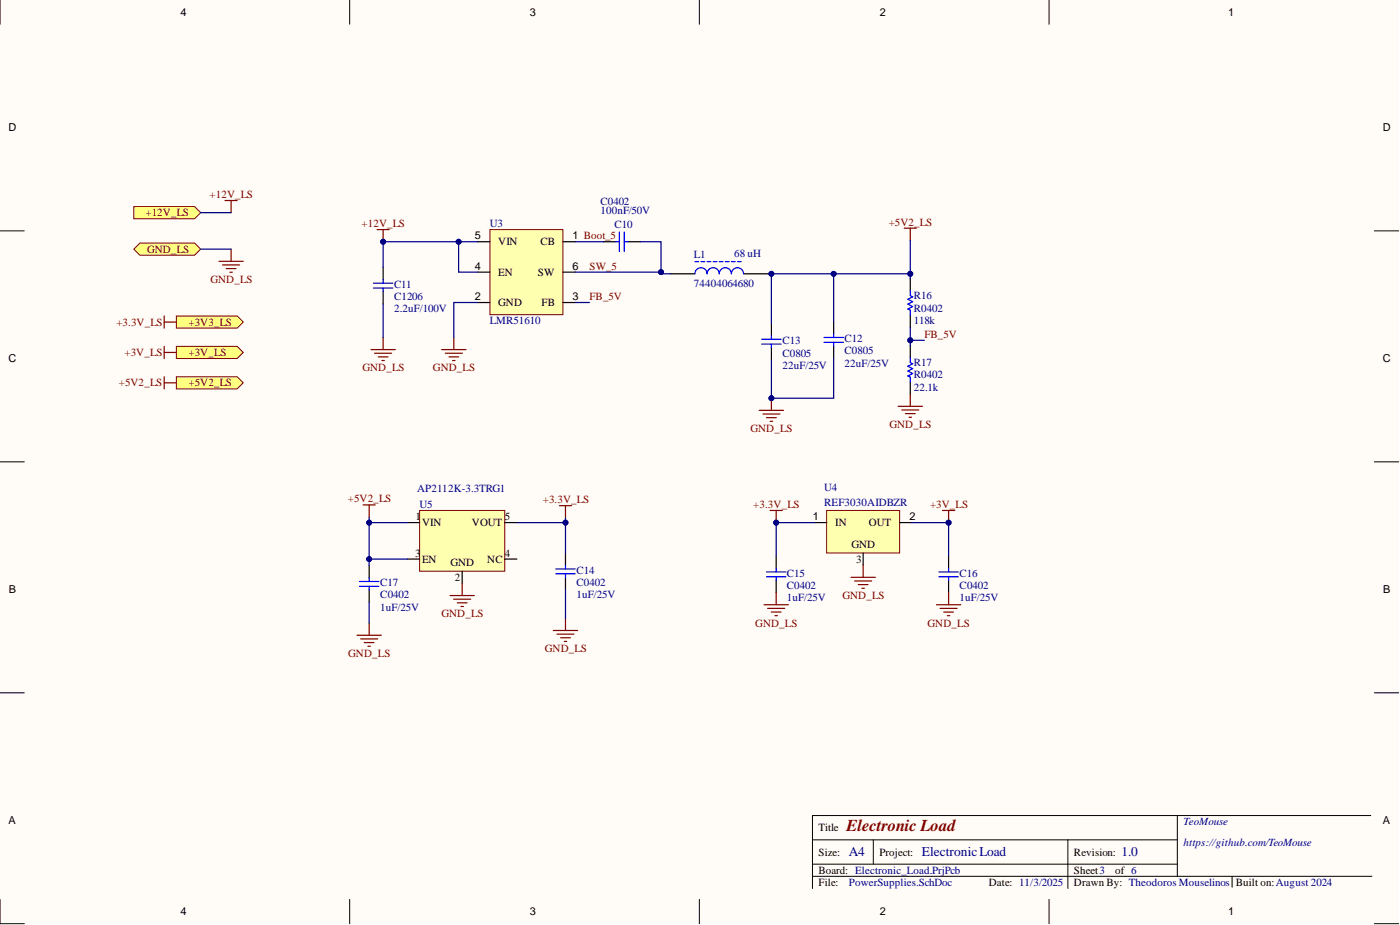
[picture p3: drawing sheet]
<svg xmlns="http://www.w3.org/2000/svg" width="292mm" height="193mm" viewBox="0 0 292 193" stroke-linecap="round" stroke-linejoin="round" font-family="sans-serif">
<defs><g id="words">
<text font-size="3.5" fill="#800000" x="176.6" y="173.4">Electronic Load</text>
<g font-size="2.8" fill="#000080">
<text x="177.1" y="178.7">A4</text>
<text x="192.4" y="178.7">ElectronicLoad</text>
<text x="234" y="178.7">1.0</text>
</g>
<g font-size="2.3">
<text x="37.6" y="3.3">4</text>
<text x="110.6" y="3.3">3</text>
<text x="183.6" y="3.3">2</text>
<text x="256.2" y="3.3">1</text>
<text x="1.8" y="27.4">D</text>
<text x="288.5" y="27.4">D</text>
<text x="99.1" y="49.9">5</text>
<text x="104" y="51.2">VIN</text>
<text x="112.8" y="51.2">CB</text>
<text x="119.4" y="49.9">1 Boot_5</text>
<text x="99.1" y="56.3">4</text>
<text x="104" y="57.6">EN</text>
<text x="112.2" y="57.6">SW</text>
<text x="119.4" y="56.3">6</text>
<text x="99.1" y="62.6">2</text>
<text x="104" y="63.9">GND</text>
<text x="113" y="63.9">FB</text>
<text x="119.4" y="62.6">3</text>
<text x="1.8" y="75.6">C</text>
<text x="288.5" y="75.6">C</text>
<text x="86.7" y="108.5">1</text>
<text x="88.1" y="109.8">VIN</text>
<text x="98.5" y="109.8">VOUT</text>
<text x="105.3" y="108.5">5</text>
<text x="169.6" y="108.5">1</text>
<text x="174.3" y="109.8">IN</text>
<text x="181.3" y="109.8">OUT</text>
<text x="189.7" y="108.5">2</text>
<text x="86.6" y="116.1">3</text>
<text x="88.1" y="117.4">EN</text>
<text x="94" y="118.2">GND</text>
<text x="101.7" y="117.4">NC</text>
<text x="105.3" y="116.1">4</text>
<text x="177.6" y="114.4">GND</text>
<text x="178.7" y="117.4">3</text>
<text x="1.9" y="123.7">B</text>
<text x="94.9" y="121.2">2</text>
<text x="288.6" y="123.7">B</text>
<text x="1.8" y="171.9">A</text>
<text x="170.8" y="173.4">Title</text>
<text x="288.5" y="171.9">A</text>
<text x="170.8" y="178.5">Size:</text>
<text x="183.5" y="178.5">Project:</text>
<text x="224.1" y="178.5">Revision:</text>
<text x="170.8" y="184.8">File:</text>
<text x="170.8" y="182.3">Board: Electronic_Load.PrjPcb</text>
<text x="206.3" y="184.8">Date: 11/3/2025</text>
<text x="224.1" y="182.3">Sheet3</text>
<text x="224.1" y="184.8">Drawn By: Theodoros Mouselinos</text>
<text x="232.7" y="182.3">of 6</text>
<text x="257.8" y="184.8">Built on:August 2024</text>
<text x="37.6" y="190.9">4</text>
<text x="110.6" y="190.9">3</text>
<text x="183.6" y="190.9">2</text>
<text x="256.2" y="190.9">1</text>
</g>
<g font-size="2.3" fill="#800000">
<text x="43.7" y="41.3">+12V_LS</text>
<text x="30.4" y="45.1">+12V_LS</text>
<text x="75.5" y="47.4">+12V_LS</text>
<text x="185.4" y="47.1">+5V2_LS</text>
<text x="30.7" y="52.7">GND_LS</text>
<text x="43.9" y="59.1">GND_LS</text>
<text x="123" y="56.3">SW_5</text>
<text x="123" y="62.6">FB_5V</text>
<text x="24.3" y="67.9">+3.3V_LS</text>
<text x="39.3" y="67.9">+3V3_LS</text>
<text x="192.9" y="70.5">FB_5V</text>
<text x="26" y="74.3">+3V_LS</text>
<text x="39.3" y="74.3">+3V_LS</text>
<text x="75.6" y="77.5">GND_LS</text>
<text x="90.3" y="77.5">GND_LS</text>
<text x="24.8" y="80.6">+5V2_LS</text>
<text x="39.3" y="80.6">+5V2_LS</text>
<text x="185.6" y="89.3">GND_LS</text>
<text x="156.6" y="90.2">GND_LS</text>
<text x="72.6" y="104.8">+5V2_LS</text>
<text x="113.3" y="105">+3.3V_LS</text>
<text x="157.2" y="106">+3.3V_LS</text>
<text x="194" y="106">+3V_LS</text>
<text x="175.8" y="125">GND_LS</text>
<text x="92.1" y="128.8">GND_LS</text>
<text x="157.6" y="130.7">GND_LS</text>
<text x="193.5" y="130.7">GND_LS</text>
<text x="72.7" y="137.1">GND_LS</text>
<text x="113.7" y="136.1">GND_LS</text>
</g>
<g font-size="2.3" fill="#000080">
<text x="102.2" y="47.4">U3</text>
<text x="125.3" y="44.6">100nF/50V</text>
<text x="125.3" y="42.7">C0402</text>
<text x="128.2" y="47.7">C10</text>
<text x="144.7" y="53.8">L1</text>
<text x="153.2" y="53.7">68 uH</text>
<text x="144.7" y="59.9">74404064680</text>
<text x="82.2" y="65.2">2.2uF/100V</text>
<text x="82.2" y="60.1">C11</text>
<text x="82.2" y="62.6">C1206</text>
<text x="190.7" y="62.5">R16</text>
<text x="190.7" y="65">R0402</text>
<text x="102.2" y="67.7">LMR51610</text>
<text x="163.3" y="71.8">C13</text>
<text x="176.2" y="71.4">C12</text>
<text x="190.7" y="67.5">118k</text>
<text x="163.3" y="76.9">22uF/25V</text>
<text x="163.3" y="74.4">C0805</text>
<text x="176.2" y="76.5">22uF/25V</text>
<text x="176.2" y="73.9">C0805</text>
<text x="190.7" y="76.4">R17</text>
<text x="190.7" y="81.5">22.1k</text>
<text x="190.7" y="78.9">R0402</text>
<text x="87" y="102.7">AP2112K-3.3TRG1</text>
<text x="87.5" y="106">U5</text>
<text x="172" y="102.5">U4</text>
<text x="172" y="105.6">REF3030AIDBZR</text>
<text x="120.3" y="119.7">C14</text>
<text x="79.3" y="122.3">C17</text>
<text x="79.3" y="124.8">C0402</text>
<text x="120.3" y="124.7">1uF/25V</text>
<text x="120.3" y="122.2">C0402</text>
<text x="164.2" y="125.4">1uF/25V</text>
<text x="164.2" y="120.4">C15</text>
<text x="164.2" y="122.9">C0402</text>
<text x="200.2" y="125.4">1uF/25V</text>
<text x="200.2" y="120.4">C16</text>
<text x="200.2" y="122.9">C0402</text>
<text x="79.3" y="127.4">1uF/25V</text>
<text x="246.9" y="172.2">TeoMouse</text>
<text x="246.9" y="176.5">https://github.com/TeoMouse</text>
<text x="177.1" y="184.8">PowerSupplies.SchDoc</text>
</g>
</g></defs>
<g fill="#fffcf8">
<path d="M0 0h291.8v192.7h-291.8z" fill-rule="evenodd"/>
<path d="M5.1 5.1h281.7v182.5h-281.7z" fill-rule="evenodd"/>
</g>
<g fill="none" stroke="#000" stroke-width=".21">
<path d="M0 0v5.1M73 0v5.1M145.9 0v5.1M218.9 0v5.1M0 48.2h5.1M286.8 48.2h5M0 96.3h5.1M286.8 96.3h5M0 144.5h5.1M286.8 144.5h5M0 187.6v5.1h5.1M73 187.6v5.1"/>
<path d="M145.9 187.6v5.1M218.9 187.6v5.1M286.8 192.7h5"/>
</g>
<path d="M102.2 47.9h15.2v17.7h-15.2z" fill-rule="evenodd" fill="#ffffb0"/>
<path d="M102.2 47.9h15.2v17.7h-15.2z" fill="none" stroke="#800000" stroke-width=".21"/>
<g fill="none" stroke="#000" stroke-width=".25">
<path d="M79.9 55.8v2.5M99.7 50.4h2.5M99.7 56.8h2.5M117.4 50.4h2.6M117.4 56.8h2.6M125.9 50.4h2.6M131 50.4h2.5M189.9 58.1v2.6M79.9 60.8v2.6M99.7 63.1h2.5M117.4 63.1h2.6M160.9 67.5v2.5"/>
<path d="M160.9 72.5v2.6M189.9 65.7v2.6M189.9 72.1v2.5M189.9 79.7v2.5"/>
</g>
<g fill="none" stroke="#00f" stroke-width=".25">
<path d="M77.9 59.1h4.1M79.9 58.3v.8M128.5 50.4h.7M129.2 48.4v4.1M130.2 48.4v4.1M130.2 50.4h.8M77.9 60.1h4.1M79.9 60.1v.7M158.9 70.8h4.1M158.9 71.8h4.1M160.9 70v.8M160.9 71.8v.7"/>
<path d="M189.9 60.7v1l.5 .2-1 .5 1 .5-1 .5 1 .6-1 .5 .5 .2v1M189.9 74.6v1l.5 .3-1 .5 1 .5-1 .5 1 .5-1 .5 .5 .3v1"/>
</g>
<g fill="none" stroke="#800000" stroke-width=".25">
<path d="M77.4 72.9h5.1M78.2 73.7h3.5M78.9 74.5h2.1M79.7 75.2h.5M79.9 70.4v2.5M92.1 72.9h5.1M92.9 73.7h3.6M93.7 74.5h2M94.4 75.2h.5M94.7 70.4v2.5M158.4 85.6h5.1M159.2 86.4h3.5"/>
<path d="M159.9 87.1h2.1M160.7 87.9h.5M160.9 83.1v2.5M187.4 84.8h5.1M188.1 85.5h3.6M188.9 86.3h2M189.7 87.1h.5M189.9 82.2v2.6"/>
</g>
<circle cx="160.9" cy="83.1" r=".51" fill="#000080"/>
<circle cx="160.9" cy="83.1" r=".51" fill="none" stroke="#000080" stroke-width=".21"/>
<path d="M139.9 57.1h5.1M155.1 57.1h5.1M77 118v2.5M118 115.4v2.5M77 123.1v2.5M118 120.5v2.5" fill="none" stroke="#000" stroke-width=".25"/>
<g fill="none" stroke="#00f" stroke-width=".25">
<path d="M145 57.1a1.27 1.27 0 0 1 1.3-1.2 1.27 1.27 0 0 1 1.2 1.2 1.27 1.27 0 0 1 1.3-1.2 1.27 1.27 0 0 1 1.3 1.2 1.27 1.27 0 0 1 1.2-1.2 1.27 1.27 0 0 1 1.3 1.2 1.27 1.27 0 0 1 1.3-1.2 1.27 1.27 0 0 1 1.2 1.2M145 54.6h.8M146.3 54.6h.8M147.5 54.6h.8M148.8 54.6h.8M150.1 54.6h.8M151.3 54.6h.8M152.6 54.6h.8M153.9 54.6h.8M116 118.7h4M116 119.7h4M118 117.9v.8"/>
<path d="M118 119.7v.8M75 121.3h4.1M75 122.3h4.1M77 120.5v.8M77 122.3v.8"/>
</g>
<path d="M116.7 105.5h2.6M118 105.5v2.5M74.5 132.5h5.1M75.2 133.3h3.6M76 134.1h2M76.8 134.8h.5M77 130v2.5" fill="none" stroke="#800000" stroke-width=".25"/>
<path d="M172.5 106.5h15.2v8.9h-15.2z" fill-rule="evenodd" fill="#ffffb0"/>
<path d="M172.5 106.5h15.2v8.9h-15.2z" fill="none" stroke="#800000" stroke-width=".21"/>
<path d="M161.9 116v2.6M169.9 109h2.6M180.1 115.4v2.5M187.7 109h2.5M197.9 116v2.6M161.9 121.1v2.5M197.9 121.1v2.5" fill="none" stroke="#000" stroke-width=".25"/>
<path d="M159.9 119.3h4.1M161.9 118.6v.7M195.9 119.3h4M197.9 118.6v.7M159.9 120.3h4.1M161.9 120.3v.8M195.9 120.3h4M197.9 120.3v.8" fill="none" stroke="#00f" stroke-width=".25"/>
<g fill="none" stroke="#800000" stroke-width=".25">
<path d="M160.7 106.5h2.5M161.9 106.5v2.5M180.1 117.9v2.5M159.4 126.2h5.1M160.2 126.9h3.5M160.9 127.7h2.1M161.7 128.4h.5M161.9 123.6v2.6M177.6 120.4h5M178.3 121.2h3.6M179.1 122h2M179.8 122.7h.5"/>
<path d="M195.4 126.2h5.1M196.1 126.9h3.6M196.9 127.7h2M197.7 128.4h.5M197.9 123.6v2.6"/>
</g>
<circle cx="161.9" cy="109" r=".51" fill="#000080"/>
<circle cx="161.9" cy="109" r=".51" fill="none" stroke="#000080" stroke-width=".21"/>
<path d="M196.6 106.5h2.6M197.9 106.5v2.5" fill="none" stroke="#800000" stroke-width=".25"/>
<circle cx="197.9" cy="109" r=".51" fill="#000080"/>
<circle cx="197.9" cy="109" r=".51" fill="none" stroke="#000080" stroke-width=".21"/>
<path d="M87.5 106.5h17.8v12.7h-17.8z" fill-rule="evenodd" fill="#ffffb0"/>
<path d="M87.5 106.5h17.8v12.7h-17.8z" fill="none" stroke="#800000" stroke-width=".21"/>
<path d="M173.9 67.1v2.5M173.9 72.2v2.5M85 109h2.5M85 116.6h2.5M96.4 119.2v2.5M105.3 109h2.6M105.3 116.6h2.6" fill="none" stroke="#000" stroke-width=".25"/>
<g fill="none" stroke="#800000" stroke-width=".25">
<path d="M78.7 47.9h2.5M79.9 47.9v2.5M188.7 47.6h2.5M189.9 47.6v2.5M93.9 124.2h5.1M94.7 125h3.5M95.4 125.8h2M96.2 126.5h.5M96.4 121.7v2.5M115.4 131.5h5.1M116.2 132.3h3.6M117 133.1h2"/>
<path d="M117.7 133.8h.5M118 129v2.5"/>
</g>
<path d="M171.9 70.4h4.1M171.9 71.4h4.1M173.9 69.6v.8M173.9 71.4v.8" fill="none" stroke="#00f" stroke-width=".25"/>
<circle cx="79.9" cy="50.4" r=".51" fill="#000080"/>
<circle cx="79.9" cy="50.4" r=".51" fill="none" stroke="#000080" stroke-width=".21"/>
<path d="M46.9 41.8h2.6M48.2 41.8v2.6M75.8 105.3h2.5M77 105.3v2.6" fill="none" stroke="#800000" stroke-width=".25"/>
<path d="M27.9 43.1h12.7l1.3 1.3-1.3 1.2h-12.7z" fill-rule="evenodd" fill="#ffff80"/>
<path d="M27.9 43.1h12.7l1.3 1.3-1.3 1.2h-12.7z" fill="none" stroke="#800000" stroke-width=".21"/>
<path d="M27.9 52l1.3-1.3h11.4l1.3 1.3-1.3 1.2h-11.4z" fill-rule="evenodd" fill="#ffff80"/>
<path d="M27.9 52l1.3-1.3h11.4l1.3 1.3-1.3 1.2h-11.4z" fill="none" stroke="#800000" stroke-width=".21"/>
<path d="M45.7 54.5h5.1M46.4 55.3h3.6M47.2 56h2M48 56.8h.5M48.2 52v2.5M34.3 72.3v2.5M34.3 78.6v2.5M34.3 73.5h2.5M34.3 79.9h2.5" fill="none" stroke="#800000" stroke-width=".25"/>
<path d="M36.8 65.9h12.7l1.3 1.3-1.3 1.3h-12.7z" fill-rule="evenodd" fill="#ffff80"/>
<path d="M36.8 65.9h12.7l1.3 1.3-1.3 1.3h-12.7z" fill="none" stroke="#800000" stroke-width=".21"/>
<path d="M34.3 65.9v2.6M34.3 67.2h2.5" fill="none" stroke="#800000" stroke-width=".25"/>
<path d="M36.8 72.3h12.7l1.3 1.2-1.3 1.3h-12.7z" fill-rule="evenodd" fill="#ffff80"/>
<path d="M36.8 72.3h12.7l1.3 1.2-1.3 1.3h-12.7z" fill="none" stroke="#800000" stroke-width=".21"/>
<path d="M36.8 78.6h12.7l1.3 1.3-1.3 1.2h-12.7z" fill-rule="evenodd" fill="#ffff80"/>
<path d="M36.8 78.6h12.7l1.3 1.3-1.3 1.2h-12.7z" fill="none" stroke="#800000" stroke-width=".21"/>
<path d="M120 50.4h5.9M133.5 50.4h4.4v6.4h-17.9M99.7 63.1h-5v7.3" fill="none" stroke="#000080" stroke-width=".25"/>
<circle cx="137.9" cy="56.8" r=".51" fill="#000080"/>
<circle cx="137.9" cy="56.8" r=".51" fill="none" stroke="#000080" stroke-width=".21"/>
<path d="M95.7 50.4v6.4h4" fill="none" stroke="#000080" stroke-width=".25"/>
<circle cx="95.7" cy="50.4" r=".51" fill="#000080"/>
<circle cx="95.7" cy="50.4" r=".51" fill="none" stroke="#000080" stroke-width=".21"/>
<path d="M189.9 68.3v3.8" fill="none" stroke="#000080" stroke-width=".25"/>
<circle cx="189.9" cy="71" r=".51" fill="#000080"/>
<circle cx="189.9" cy="71" r=".51" fill="none" stroke="#000080" stroke-width=".21"/>
<path d="M137.9 56.8v.3h2M120 63.1h3" fill="none" stroke="#000080" stroke-width=".25"/>
<circle cx="137.9" cy="56.8" r=".51" fill="#000080"/>
<circle cx="137.9" cy="56.8" r=".51" fill="none" stroke="#000080" stroke-width=".21"/>
<path d="M169.9 109h-8v7" fill="none" stroke="#000080" stroke-width=".25"/>
<circle cx="161.9" cy="109" r=".51" fill="#000080"/>
<circle cx="161.9" cy="109" r=".51" fill="none" stroke="#000080" stroke-width=".21"/>
<path d="M190.2 109h7.7v7" fill="none" stroke="#000080" stroke-width=".25"/>
<circle cx="197.9" cy="109" r=".51" fill="#000080"/>
<circle cx="197.9" cy="109" r=".51" fill="none" stroke="#000080" stroke-width=".21"/>
<path d="M160.9 57.1v10.4M77 125.6v4.4M118 123v6" fill="none" stroke="#000080" stroke-width=".25"/>
<circle cx="160.9" cy="57.1" r=".51" fill="#000080"/>
<circle cx="160.9" cy="57.1" r=".51" fill="none" stroke="#000080" stroke-width=".21"/>
<path d="M118 108v1h-10.1" fill="none" stroke="#000080" stroke-width=".25"/>
<circle cx="118" cy="109" r=".51" fill="#000080"/>
<circle cx="118" cy="109" r=".51" fill="none" stroke="#000080" stroke-width=".21"/>
<path d="M77 116.6h8" fill="none" stroke="#000080" stroke-width=".25"/>
<circle cx="77" cy="116.6" r=".51" fill="#000080"/>
<circle cx="77" cy="116.6" r=".51" fill="none" stroke="#000080" stroke-width=".21"/>
<path d="M77 109h8" fill="none" stroke="#000080" stroke-width=".25"/>
<circle cx="77" cy="109" r=".51" fill="#000080"/>
<circle cx="77" cy="109" r=".51" fill="none" stroke="#000080" stroke-width=".21"/>
<path d="M118 109v6.4" fill="none" stroke="#000080" stroke-width=".25"/>
<circle cx="118" cy="109" r=".51" fill="#000080"/>
<circle cx="118" cy="109" r=".51" fill="none" stroke="#000080" stroke-width=".21"/>
<path d="M173.9 57.1v10" fill="none" stroke="#000080" stroke-width=".25"/>
<circle cx="173.9" cy="57.1" r=".51" fill="#000080"/>
<circle cx="173.9" cy="57.1" r=".51" fill="none" stroke="#000080" stroke-width=".21"/>
<path d="M173.9 74.7v8.4h-12.9v-8" fill="none" stroke="#000080" stroke-width=".25"/>
<circle cx="160.9" cy="83.1" r=".51" fill="#000080"/>
<circle cx="160.9" cy="83.1" r=".51" fill="none" stroke="#000080" stroke-width=".21"/>
<path d="M160.2 57.1h29.7" fill="none" stroke="#000080" stroke-width=".25"/>
<circle cx="160.9" cy="57.1" r=".51" fill="#000080"/>
<circle cx="160.9" cy="57.1" r=".51" fill="none" stroke="#000080" stroke-width=".21"/>
<circle cx="173.9" cy="57.1" r=".51" fill="#000080"/>
<circle cx="173.9" cy="57.1" r=".51" fill="none" stroke="#000080" stroke-width=".21"/>
<circle cx="189.9" cy="57.1" r=".51" fill="#000080"/>
<circle cx="189.9" cy="57.1" r=".51" fill="none" stroke="#000080" stroke-width=".21"/>
<path d="M77 107.9v10.1" fill="none" stroke="#000080" stroke-width=".25"/>
<circle cx="77" cy="116.6" r=".51" fill="#000080"/>
<circle cx="77" cy="116.6" r=".51" fill="none" stroke="#000080" stroke-width=".21"/>
<circle cx="77" cy="109" r=".51" fill="#000080"/>
<circle cx="77" cy="109" r=".51" fill="none" stroke="#000080" stroke-width=".21"/>
<path d="M189.9 50.1v8" fill="none" stroke="#000080" stroke-width=".25"/>
<circle cx="189.9" cy="57.1" r=".51" fill="#000080"/>
<circle cx="189.9" cy="57.1" r=".51" fill="none" stroke="#000080" stroke-width=".21"/>
<path d="M99.7 50.4h-19.8v5.4M79.9 63.4v7" fill="none" stroke="#000080" stroke-width=".25"/>
<circle cx="79.9" cy="50.4" r=".51" fill="#000080"/>
<circle cx="79.9" cy="50.4" r=".51" fill="none" stroke="#000080" stroke-width=".21"/>
<circle cx="95.7" cy="50.4" r=".51" fill="#000080"/>
<circle cx="95.7" cy="50.4" r=".51" fill="none" stroke="#000080" stroke-width=".21"/>
<path d="M41.9 44.4h6.3M41.9 52h6.3M189.9 71h3" fill="none" stroke="#000080" stroke-width=".25"/>
<circle cx="189.9" cy="71" r=".51" fill="#000080"/>
<circle cx="189.9" cy="71" r=".51" fill="none" stroke="#000080" stroke-width=".21"/>
<path d="M169.5 175.2h76.1M182.2 175.2v5.1M222.8 175.2v10.2M245.6 170.1v12.7M286 170.1h-116.5v15.3M169.5 182.8h116.7M169.5 180.3h76.1M257.1 182.8v2.3" fill="none" stroke="#000" stroke-width=".21"/>
<use href="#words"/>
</svg>
